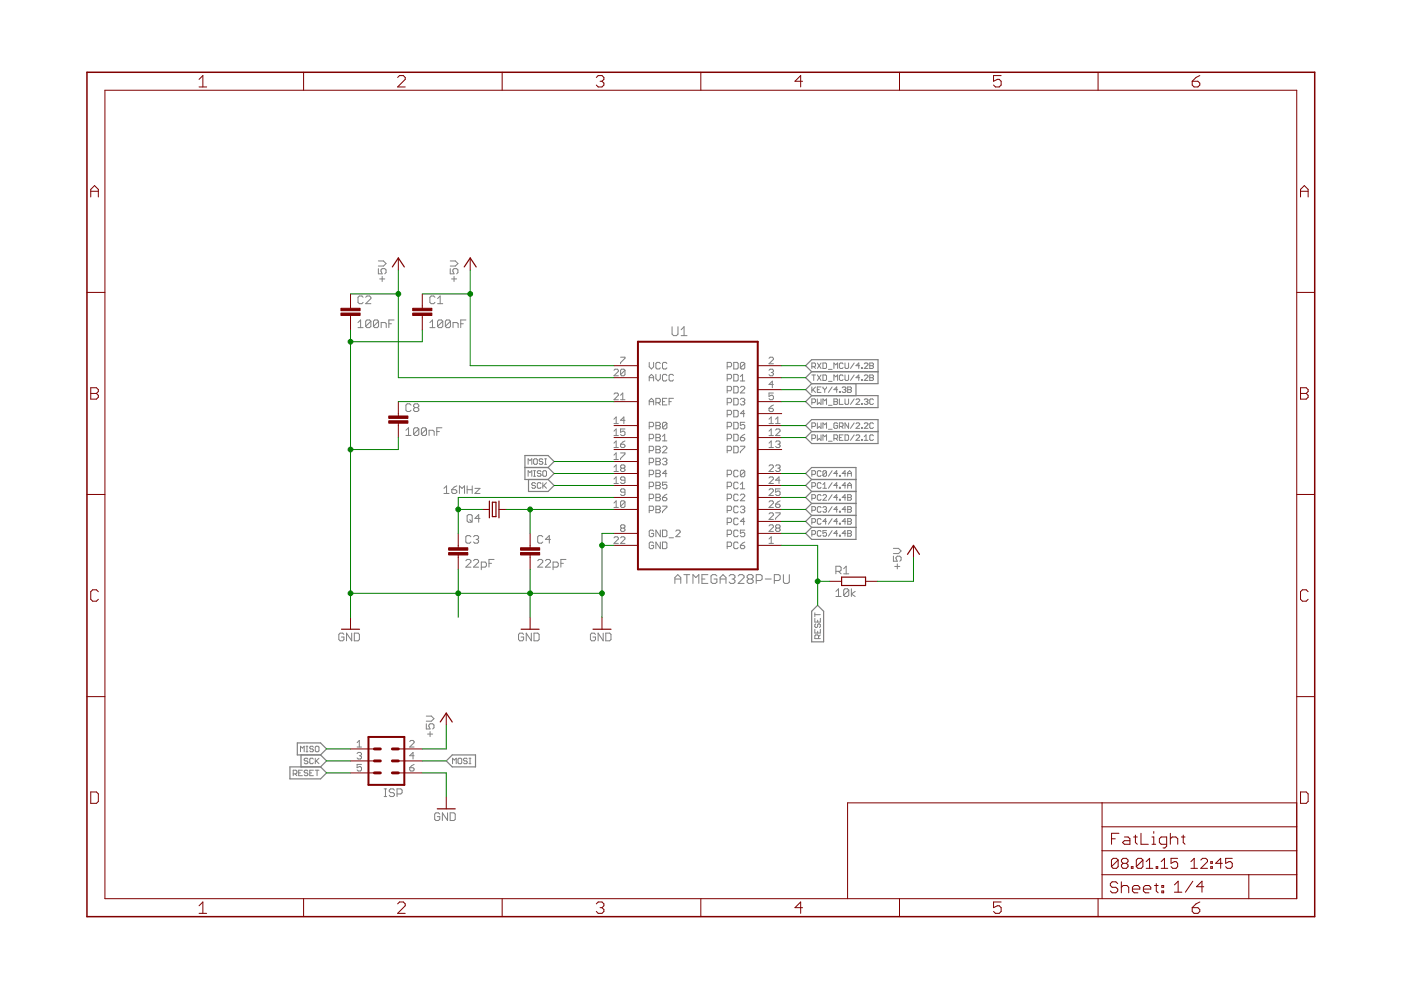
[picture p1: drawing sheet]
<svg xmlns="http://www.w3.org/2000/svg" width="297mm" height="210mm" viewBox="0 0 297 210" stroke-linecap="round" stroke-linejoin="round" font-family="sans-serif">
<g fill="none" stroke="#808080" stroke-width=".21">
<path d="M80.2 57v1.1h.8l-.2-.6v-.3l.2-.2h.6l.3 .2v.6l-.3 .3M80.2 55.3h1.1l.6 .6-.6 .5h-1.1M80.5 59.1h1.1M81 58.6v1.1M95.5 57v1.1h.8l-.3-.6v-.3l.3-.2h.5l.3 .2v.6l-.3 .3M95.5 55.3h1l.6 .6-.6 .5h-1M95.7 59.1h1.1M96.3 58.6v1.1M75.9 69.5h1.1M75.9 68.4l.6-.6v1.7M77 63l-.3-.2h-.5l-.3 .2v1.1l.3 .3h.5l.3-.3M77.5 63l.3-.2h.6l.2 .2v.3l-1.1 1.1h1.1"/>
<path d="M78.6 68.1v1.1l-.2 .3h-.6l-.3-.3M78.6 68.1l-.2-.3h-.6l-.3 .3v1.1M78.6 68.1l-1.1 1.1M80.3 68.1v1.1l-.3 .3h-.5l-.3-.3M80.3 68.1l-.3-.3h-.5l-.3 .3v1.1M80.3 68.1l-1.1 1.1M80.8 69.5v-1.1h.8l.3 .2v.9M82.4 68.6h.6M83.5 67.8h-1.1v1.7M91.1 68.4l.6-.6v1.7M91.1 69.5h1.1M92.2 63l-.3-.2h-.5l-.3 .2v1.1l.3 .3h.5l.3-.3"/>
<path d="M92.8 64.4h1.1M92.8 63.3l.5-.5v1.6M93.9 68.1v1.1l-.3 .3h-.6l-.2-.3M93.9 68.1l-.3-.3h-.6l-.2 .3v1.1M93.9 68.1l-1.1 1.1M95.5 68.1v1.1l-.3 .3h-.5l-.3-.3M95.5 68.1l-.3-.3h-.5l-.3 .3v1.1M95.5 68.1l-1.1 1.1M96.1 69.5v-1.1h.8l.2 .2v.9M97.7 68.6h.5M98.8 67.8h-1.1v1.7M130.2 78.5l.2-.2h.5l.2 .2v.2l-.9 1h.9"/>
<path d="M131.6 75.7h.9v.3l-.9 .9v.2M132.5 78.5v.9l-.2 .3h-.5l-.2-.3M132.5 78.5l-.2-.2h-.5l-.2 .2v.9M132.5 78.5l-.9 .9M137.6 76.8v1l.5 .4 .5-.4v-1M139.1 79.4v.9l.4 .5 .5-.5v-.9M140 77.1l-.2-.3h-.5l-.2 .3v.9l.2 .2h.5l.2-.2M141.4 79.6l-.2-.2h-.5l-.2 .2v.9l.2 .3h.5l.2-.3M141.4 77.1l-.2-.3h-.5l-.2 .3v.9l.2 .2h.5l.2-.2M142.5 69.3v1.5l.3 .4h.6l.3-.4v-1.5M142.8 79.6l-.2-.2h-.5l-.2 .2v.9l.2 .3h.5l.2-.3M144.4 71.2h1.3"/>
<path d="M144.4 69.9l.6-.6v1.9M154.2 77.8h.7l.2-.3v-.4l-.2-.3h-.7v1.4M155.6 76.8h.7l.2 .3v.9l-.2 .2h-.7zM155.6 79.4h.7l.2 .2v.9l-.2 .3h-.7zM157 79.8l.4-.4v1.4M157.9 77.1v.9l-.2 .2h-.5l-.2-.2M157.9 77.1l-.2-.3h-.5l-.2 .3v.9M157.9 77.1l-.9 .9M163 76l.3-.3h.4l.3 .3v.2l-1 .9h1M163 78.5l.3-.2h.4l.3 .2-.3 .5M163.5 79h.2M163.7 79l.3 .2-.3 .5h-.4l-.3-.3"/>
<path d="M172.1 77.7h.6l.2-.2v-.3l-.2-.2h-.6v1.1M172.1 79.5h.8M172.5 77.7l.4 .4M172.5 79.5v1.2M173.3 77l.8 1.1M173.3 79.5l.8 1.2M174.1 77l-.8 1.1M174.1 79.5l-.8 1.2M174.5 77h.5l.2 .2v.7l-.2 .2h-.5zM174.5 79.5h.5l.2 .2v.8l-.2 .2h-.5zM175.6 78.3h.8M176.8 78.1v-1.1l.4 .3 .4-.3v1.1"/>
<path d="M178.8 77.2l-.2-.2h-.4l-.2 .2v.7l.2 .2h.4l.2-.2M178.8 79.7l-.2-.2h-.4l-.2 .2v.8l.2 .2h.4l.2-.2M179.2 77v.9l.1 .2h.4l.2-.2v-.9M179.2 79.5v1l.1 .2h.4l.2-.2v-1M181.1 77l-.8 1.1M181.1 79.5l-.8 1.2M182.3 77.5h-.8l.6-.5v1.1M182.6 77.9h.2v.2h-.2zM183.2 77.2l.2-.2h.4l.2 .2v.1l-.8 .8h.8M183.2 79.7l.2-.2h.4l.2 .2v.2l-.8 .8h.8M184.4 77h.6l.2 .2-.2 .3 .2 .4-.2 .2h-.6zM184.4 79.5h.6l.2 .2-.2 .4 .2 .4-.2 .2h-.6z"/>
<path d="M184.4 77.5h.6M86.1 91.2l.5-.5v1.6M86.1 92.3h1M87.1 85.9l-.2-.3h-.6l-.2 .3v1.1l.2 .2h.6l.2-.2M88 86.4l-.3-.3v-.2l.3-.3h.5l.3 .3v.2l-.3 .3M88 86.4l-.3 .3v.3l.3 .2h.5l.3-.2v-.3l-.3-.3M88 86.4h.5M88.8 91v1.1l-.3 .2h-.5l-.3-.2M88.8 91l-.3-.3h-.5l-.3 .3v1.1M88.8 91l-1.1 1.1M90.4 91v1.1l-.3 .2h-.5l-.3-.2M90.4 91l-.3-.3h-.5l-.3 .3v1.1"/>
<path d="M90.4 91l-1.1 1.1M91 92.3v-1.1h.8l.3 .3v.8M92.6 91.5h.6M93.7 90.7h-1.1v1.6M112 98.4v-1.1l.4 .4 .4-.4v1.1M113.1 97.5l.2-.2h.4l.2 .2v.8l-.2 .1h-.4l-.2-.1zM113.1 99.8h.4M113.3 99.8v1.2M115.1 97.5l-.2-.2h-.4l-.2 .2 .2 .4h.4l.2 .1-.2 .4h-.4l-.2-.1M115.3 99.8h.4l.2 .2v.8l-.2 .2h-.4l-.2-.2v-.8zM115.5 97.3h.4M115.5 98.4h.4"/>
<path d="M115.7 97.3v1.1M130.2 88.9l.4-.5v1.4M130.2 92.4h.9M130.2 83.6l.2-.3h.5l.2 .3v.2l-.9 1h.9M130.2 91.4l.4-.4v1.4M130.2 94l.4-.5v1.4M130.2 96.5l.4-.5v1.4M130.2 99l.4-.4v1.4M130.2 89.8h.9M130.2 94.9h.9M130.2 97.4h.9M130.2 100h.9"/>
<path d="M131.6 94.2h.7l.2 .5-.2 .2h-.5l-.2-.2zM131.6 96h.9v.3l-.9 .9v.2M131.6 84.8h.9M131.6 83.8l.4-.5v1.5M131.8 99.3l-.2-.3 .2-.4h.5l.2 .2-.2 .5M131.8 99.3l-.2 .2 .2 .5h.5l.2-.3-.2-.4M131.8 99.3h.5M132.5 91h-.9v.7l.4-.3 .5 .3v.4l-.2 .3h-.5l-.2-.3M132.5 89.1h-.9l.7-.7v1.4M132.5 93.5l-.9 .7M137.6 80.8v-1l.5-.4 .5 .4v1M137.6 85.9v-1l.5-.4 .5 .4v1"/>
<path d="M137.6 90.5h.7l.3-.3v-.4l-.3-.3h-.7v1.4M137.6 93h.7l.3-.2v-.5l-.3-.2h-.7v1.4M137.6 95.5h.7l.3-.2v-.5l-.3-.2h-.7v1.4M137.6 98.1h.7l.3-.2v-.5l-.3-.2h-.7v1.4M137.6 80.1h1M137.6 85.2h1M139.1 97.2h.7l.2 .2-.2 .5 .2 .4-.2 .3h-.7zM139.1 85.4h.7l.2-.2v-.5l-.2-.2h-.7v1.4M139.1 89.5h.7l.2 .3-.2 .4 .2 .5-.2 .2h-.7zM139.1 92.1h.7l.2 .2-.2 .5 .2 .4-.2 .3h-.7zM139.1 94.6h.7l.2 .2-.2 .5 .2 .5-.2 .2h-.7zM139.1 99.7h.7l.2 .2-.2 .5 .2 .5-.2 .2h-.7z"/>
<path d="M139.1 90.2h.7M139.1 92.8h.7M139.1 95.3h.7M139.1 97.9h.7M139.5 85.4l.5 .5M140.5 85.2h.4M140.5 94.8l.2-.2h.5l.2 .2v.3l-.9 .9h.9M140.5 97.4l.2-.2h.5l.2 .2-.2 .5M140.5 93.5h.9M140.5 92.5l.4-.4v1.4M140.9 97.9h.3M141.2 97.9l.2 .2-.2 .5h-.5l-.2-.3"/>
<path d="M141.4 84.5h-.9v1.4h.9M141.4 89.8l-.2-.3h-.5l-.2 .3v.9M141.4 89.8v.9l-.2 .2h-.5l-.2-.2M141.4 89.8l-.9 .9M141.9 85.2h.4M142.8 84.5h-.9v1.4M154.2 80.3h.7l.2-.2v-.5l-.2-.2h-.7v1.4M154.2 85.4h.7l.2-.2v-.5l-.2-.2h-.7v1.4M154.2 90.5h.7l.2-.3v-.4l-.2-.3h-.7v1.4M154.2 93h.7l.2-.2v-.5l-.2-.2h-.7v1.4M154.2 95.5h.7l.2-.2v-.5l-.2-.2h-.7v1.4M154.2 82.8h.7l.2-.2v-.5l-.2-.2h-.7v1.4"/>
<path d="M154.2 87.9h.7l.2-.2v-.5l-.2-.2h-.7v1.4M155.6 84.5h.7l.2 .2v.9l-.2 .3h-.7zM155.6 81.9h.7l.2 .2v1l-.2 .2h-.7zM155.6 89.5h.7l.2 .3v.9l-.2 .2h-.7zM155.6 92.1h.7l.2 .2v.9l-.2 .3h-.7zM155.6 94.6h.7l.2 .2v1l-.2 .2h-.7zM155.6 87h.7l.2 .2v1l-.2 .2h-.7zM156.5 99.9l-.2-.2h-.5l-.2 .2v1l.2 .2h.5l.2-.2M157 80.8h.9M157 84.7l.2-.2h.5l.2 .2-.2 .5M157 82.1l.2-.2h.5l.2 .2v.3l-.9 .9h.9M157 92.8h.7l.2 .4-.2 .3h-.5l-.2-.3z"/>
<path d="M157 94.6h.9v.2l-.9 1v.2M157.4 85.2h.3M157.7 85.2l.2 .2-.2 .5h-.5l-.2-.3M157.9 89.5h-.9v.7l.4-.2 .5 .2v.5l-.2 .2h-.5l-.2-.2M157.9 99.9l-.2-.2h-.5l-.2 .2v1M157.9 99.9v1l-.2 .2h-.5l-.2-.2M157.9 87.7h-.9l.7-.7v1.4M157.9 92.1l-.9 .7M157.9 99.9l-.9 1M163 98.8l.3-.2h.4l.3 .2v.2l-1 1h1M163 92.4h1M163 89.8h1"/>
<path d="M163 94.9h1M163 94l.5-.5v1.4M163 86.6h.7l.3 .4-.3 .3h-.4l-.3-.3zM163 88.9l.5-.5v1.4M163 91.4l.5-.4v1.4M164 83.3h-1v.8l.5-.3h.2l.3 .3v.4l-.3 .3h-.4l-.3-.3M164 81.5h-1l.7-.7v1.4M164 85.9l-1 .7M164.4 91.2l.3-.2h.5l.2 .2v.2l-1 1h1M164.4 89.8h1M164.4 98.8l.3-.2h.5l.2 .2-.2 .5M164.4 88.9l.5-.5v1.4"/>
<path d="M164.4 93.7l.3-.2h.5l.2 .2-.2 .5M164.9 94.2h.3M164.9 99.3h.3M165.2 99.3l.2 .2-.2 .5h-.5l-.3-.3M165.2 94.2l.2 .2-.2 .5h-.5l-.3-.2M172.1 85.4h.6l.2-.2v-.4l-.2-.2h-.6v1.1M172.1 90.4h.6l.2-.2v-.3l-.2-.2h-.6v1.1M172.1 82v1.2M172.1 93h.6l.2-.2v-.4l-.2-.2h-.6v1.2M172.3 82.6l.6 .6M172.9 82l-.8 .8M173.3 84.6v1.1l.4-.3 .4 .3v-1.1"/>
<path d="M173.3 89.7v1.1l.4-.4 .4 .4v-1.1M173.3 92.2v1.2l.4-.4 .4 .4v-1.2M173.3 82.6h.4M174.1 82h-.8v1.2h.8M174.5 82l.4 .6M174.5 85.7v-1.1l.4 .4 .3-.4v1.1M174.5 90.8v-1.1l.4 .3 .3-.3v1.1M174.5 93.4v-1.2l.4 .4 .3-.4v1.2M174.9 82.6v.6M175.2 82l-.3 .6M175.6 91h.8M175.6 85.9h.8"/>
<path d="M175.6 80.9h.8M175.6 93.6h.8M176.4 82l-.8 1.2M176.4 99.8l-.8 1.2M176.8 85.2h.6M176.8 84.6h.6l.2 .2-.2 .4 .2 .4-.2 .1h-.6zM176.8 80.7v-1.2l.4 .4 .4-.4v1.2M176.8 93h.6l.2-.2v-.4l-.2-.2h-.6v1.2M177.2 93l.4 .4M177.6 89.9l-.2-.2h-.4l-.2 .2v.7l.2 .2h.4l.2-.2v-.4h-.4M177.6 82.6h-.8l.6-.6v1.2M178 92.8h.4"/>
<path d="M178 90.4h.6l.2-.2v-.3l-.2-.2h-.6v1.1M178 83h.2v.2h-.2zM178 84.6v1.1h.8M178.4 90.4l.4 .4M178.6 82.2l.2-.2h.4l.1 .2-.1 .4M178.8 92.2h-.8v1.2h.8M178.9 82.6h.3M179.2 84.6v1l.1 .1h.4l.2-.1v-1M179.2 92.2h.5l.2 .2v.8l-.2 .2h-.5zM179.2 82.6l.1 .2-.1 .4h-.4l-.2-.2M179.7 82h.6l.2 .2-.2 .4 .2 .4-.2 .2h-.6zM179.7 82.6h.6"/>
<path d="M179.9 89.7v1.1l-.7-1.1v1.1M181.1 89.7l-.8 1.1M181.1 84.6l-.8 1.1M181.1 92.2l-.8 1.2M181.5 89.9l.2-.2h.4l.2 .2v.1l-.8 .8h.8M181.5 84.8l.2-.2h.4l.2 .2v.2l-.8 .7h.8M181.5 92.4l.2-.2h.4l.2 .2v.2l-.8 .8h.8M182.3 80.1h-.8l.6-.6v1.2M182.6 90.6h.2v.2h-.2zM182.6 80.5h.2v.2h-.2zM182.6 85.6h.2v.1h-.2zM182.6 93.2h.2v.2h-.2z"/>
<path d="M183.2 89.9l.2-.2h.4l.2 .2v.1l-.8 .8h.8M183.2 84.8l.2-.2h.4l.2 .2-.2 .4M183.2 92.6l.4-.4v1.2M183.2 93.4h.8M183.6 85.2h.2M183.8 85.2l.2 .2-.2 .3h-.4l-.2-.1M184.4 80.1h.6M185.2 84.8l-.2-.2h-.4l-.2 .2v.8l.2 .1h.4l.2-.1M185.2 89.9l-.2-.2h-.4l-.2 .2v.7l.2 .2h.4l.2-.2M185.2 92.4l-.2-.2h-.4l-.2 .2v.8l.2 .2h.4l.2-.2M94.1 103.5l.6-.5v1.6M94.1 104.6h1.1"/>
<path d="M95.8 103.8h.8l.3 .3v.3l-.3 .2h-.6l-.2-.2zM96.9 103l-.6 .3-.5 .5M97.4 104.6v-1.6l.6 .5 .5-.5v1.6M98.8 118.9l.2-.3h.6l.2 .3v.3l-1 1h1M99 103.8h1.1M99 103v1.6M99 109.4l.3-.3h.6l.2 .3v1.1l-.2 .2h-.6l-.3-.2zM99.6 110.2l.5 .5M99.8 113.8l-.2-.2h-.6l-.2 .2v1.1l.2 .3h.6l.2-.3M100.1 103v1.6M100.4 118.9l.3-.3h.5l.3 .3v.3l-1.1 1h1.1M100.4 113.8l.3-.2h.5l.3 .2v.3l-.3 .3"/>
<path d="M100.7 103.5h1.1l-1.1 1.1h1.1M100.9 114.4h.3M101.2 114.4l.3 .2v.3l-.3 .3h-.5l-.3-.3M101.8 109.9h-1.1l.8-.8v1.6M103.7 119.4h.5M104.8 118.6h-1.1v1.6M112 101v-1.2l.4 .4 .4-.4v1.2M113.1 101h.4M113.5 102.6l-.2-.3h-.4l-.1 .4 .1 .2h.4l.2 .4-.2 .2h-.4l-.1-.2M114 118.9l.3-.3h.5l.3 .3v.3l-1.1 1h1.1M114.7 100l-.2-.2h-.4l-.2 .4 .2 .2h.4l.2 .4-.2 .2h-.4l-.2-.2M114.7 102.6l-.2-.3h-.4l-.2 .3v.7l.2 .2h.4l.2-.2"/>
<path d="M115.1 102.3v1.2M115.1 113.8l-.3-.2h-.5l-.3 .2v1.1l.3 .3h.5l.3-.3M115.3 102.9l.6 .6M115.6 118.9l.3-.3h.6l.2 .3v.3l-1.1 1h1.1M115.9 102.3l-.8 .8M116.7 114.4h-1.1l.9-.8v1.6M118.9 119.4h.5M120 118.6h-1.1v1.6M130.2 114l.2-.2h.5l.2 .2v.3l-.9 .9h.9M130.2 101.6l.4-.5v1.4M130.2 106.7l.4-.5v1.4M130.2 102.5h.9"/>
<path d="M130.2 107.6h.9M131.6 114l.2-.2h.5l.2 .2v.3l-.9 .9h.9M131.8 112l-.2-.3 .2-.4h.5l.2 .2-.2 .5M131.8 112l-.2 .2 .2 .5h.5l.2-.3-.2-.4M131.8 112h.5M132.5 104.4h-.7l-.2-.3 .2-.4h.5l.2 .2v.9l-.2 .3h-.5l-.2-.3M132.5 101.8h-.7l-.2-.2 .2-.5h.5l.2 .2v1l-.2 .2h-.5l-.2-.2M132.5 106.4v1l-.2 .2h-.5l-.2-.2M132.5 106.4l-.2-.2h-.5l-.2 .2v1M132.5 106.4l-.9 1M137.6 108.2h.7l.3-.2v-.5l-.3-.2h-.7v1.4M137.6 100.6h.7l.3-.2v-.5l-.3-.2h-.7v1.4"/>
<path d="M137.6 103.2h.7l.3-.3v-.4l-.3-.3h-.7v1.4M137.6 105.7h.7l.3-.2v-.5l-.3-.2h-.7v1.4M138.6 112.6l-.3-.2h-.4l-.3 .2v1l.3 .2h.4l.3-.2v-.5h-.5M138.6 115.2l-.3-.3h-.4l-.3 .3v.9l.3 .2h.4l.3-.2v-.5h-.5M139.1 102.2h.7l.2 .3-.2 .4 .2 .5-.2 .2h-.7zM139.1 104.8h.7l.2 .2-.2 .5 .2 .4-.2 .3h-.7zM139.1 107.3h.7l.2 .2-.2 .5 .2 .5-.2 .2h-.7zM139.1 100.4h.7M139.1 102.9h.7M139.1 105.5h.7M139.1 108h.7M140 112.4v1.4l-.9-1.4v1.4"/>
<path d="M140 114.9v1.4l-.9-1.4v1.4M140.5 105.5h.7l.2 .4-.2 .3h-.5l-.2-.3zM140.5 107.3h.9v.2l-.9 1v.2M140.5 112.4h.7l.2 .2v1l-.2 .2h-.7zM140.5 114.9h.7l.2 .3v.9l-.2 .2h-.7zM141.4 102.2h-.9v.7l.4-.2 .5 .2v.5l-.2 .2h-.5l-.2-.2M141.4 100.4h-.9l.7-.7v1.4M141.4 104.8l-.9 .7M141.9 114h.9M143.3 112.6l.2-.2h.5l.2 .2v.3l-.9 .9h.9M154.2 108.2h.7l.2-.2v-.5l-.2-.2h-.7v1.4M154.2 100.6h.7l.2-.2v-.5l-.2-.2h-.7v1.4"/>
<path d="M154.2 103.2h.7l.2-.3v-.4l-.2-.3h-.7v1.4M154.2 105.7h.7l.2-.2v-.5l-.2-.2h-.7v1.4M154.2 113.3h.7l.2-.2v-.5l-.2-.2h-.7v1.4M154.2 115.9h.7l.2-.3v-.4l-.2-.3h-.7v1.4M154.2 110.8h.7l.2-.2v-.5l-.2-.2h-.7v1.4M156.5 102.5l-.2-.3h-.5l-.2 .3v.9l.2 .2h.5l.2-.2M156.5 107.5l-.2-.2h-.5l-.2 .2v1l.2 .2h.5l.2-.2M156.5 115.2l-.2-.3h-.5l-.2 .3v.9l.2 .2h.5l.2-.2M156.5 110.1l-.2-.2h-.5l-.2 .2v.9l.2 .3h.5l.2-.3M156.5 112.6l-.2-.2h-.5l-.2 .2v1l.2 .2h.5l.2-.2M156.5 105l-.2-.2h-.5l-.2 .2v.9l.2 .3h.5l.2-.3M157 102.7l.4-.5v1.4"/>
<path d="M157 103.6h.9M157 105l.2-.2h.5l.2 .2v.2l-.9 1h.9M157 107.5l.2-.2h.5l.2 .2-.2 .5M157 115.6h.7l.2 .5-.2 .2h-.5l-.2-.2zM157.4 108h.3M157.7 108l.2 .2-.2 .5h-.5l-.2-.2M157.9 112.4h-.9v.7l.4-.2 .5 .2v.5l-.2 .2h-.5l-.2-.2M157.9 110.6h-.9l.7-.7v1.4M157.9 114.9l-.9 .7M163 103.9l.3-.2h.4l.3 .2v.2l-1 1h1M163 101.3l.3-.2h.4l.3 .2v.3l-1 .9h1M163 106.4l.3-.2h.4l.3 .2v.3l-1 .9h1"/>
<path d="M163 109l.3-.3h.4l.3 .3v.2l-1 .9h1M163 111.5l.3-.2h.4l.3 .2v.2l-1 1h1M163 115.2h1M163 114.3l.5-.5v1.4M164.4 108.7h1v.3l-1 .9v.2M164.4 106.9h.8l.2 .5-.2 .2h-.5l-.3-.2zM164.7 112l-.3-.3 .3-.4h.5l.2 .2-.2 .5M164.7 112l-.3 .2 .3 .5h.5l.2-.3-.2-.4M164.7 112h.5M165.4 103.7h-1v.7l.5-.3h.3l.2 .3v.4l-.2 .3h-.5l-.3-.3M165.4 101.8h-1l.8-.7v1.4M165.4 106.2l-1 .7"/>
<path d="M172.1 100.6h.6l.2-.2v-.4l-.2-.2h-.6v1.2M172.1 103.1h.6l.2-.2v-.3l-.2-.3h-.6v1.2M172.1 110.7h.6l.2-.1v-.4l-.2-.2h-.6v1.1M172.1 105.7h.6l.2-.2v-.4l-.2-.2h-.6v1.2M172.1 108.2h.6l.2-.2v-.4l-.2-.2h-.6v1.2M172.1 113.3h.6l.2-.2v-.4l-.2-.2h-.6v1.2M174.1 100l-.2-.2h-.4l-.2 .2v.8l.2 .2h.4l.2-.2M174.1 102.6l-.2-.3h-.4l-.2 .3v.7l.2 .2h.4l.2-.2M174.1 105.1l-.2-.2h-.4l-.2 .2v.8l.2 .2h.4l.2-.2M174.1 107.6l-.2-.2h-.4l-.2 .2v.8l.2 .2h.4l.2-.2M174.1 110.2l-.2-.2h-.4l-.2 .2v.7l.2 .2h.4l.2-.2M174.1 112.7l-.2-.2h-.4l-.2 .2v.8l.2 .2h.4l.2-.2"/>
<path d="M174.5 105.1l.2-.2h.3l.2 .2v.2l-.7 .8h.7M174.5 107.6l.2-.2h.3l.2 .2-.2 .4M174.5 103.5h.7M174.5 102.7l.4-.4v1.2M174.9 108h.1M175 108l.2 .2-.2 .4h-.3l-.2-.2M175.2 110.6h-.7l.5-.6v1.1M175.2 100l-.2-.2h-.3l-.2 .2v.8M175.2 112.5h-.7v.6l.4-.2 .3 .2v.4l-.2 .2h-.3l-.2-.2M175.2 100v.8l-.2 .2h-.3l-.2-.2M175.2 100l-.7 .8M176.4 102.3l-.8 1.2"/>
<path d="M176.4 104.9l-.8 1.2M176.4 107.4l-.8 1.2M176.4 110l-.8 1.1M176.4 112.5l-.8 1.2M177.6 100.4h-.8l.6-.6v1.2M177.6 102.9h-.8l.6-.6v1.2M177.6 105.5h-.8l.6-.6v1.2M177.6 108h-.8l.6-.6v1.2M177.6 113.1h-.8l.6-.6v1.2M177.6 110.6h-.8l.6-.6v1.1M178 100.8h.2v.2h-.2zM178 103.3h.2v.2h-.2z"/>
<path d="M178 105.9h.2v.2h-.2zM178 108.4h.2v.2h-.2zM178 110.9h.2v.2h-.2zM178 113.5h.2v.2h-.2zM179.3 102.9h-.7l.6-.6v1.2M179.3 100.4h-.7l.6-.6v1.2M179.3 105.5h-.7l.6-.6v1.2M179.3 108h-.7l.6-.6v1.2M179.3 113.1h-.7l.6-.6v1.2M179.3 110.6h-.7l.6-.6v1.1M179.7 101v-.8l.4-.4 .4 .4v.8M179.7 103.5v-.8l.4-.4 .4 .4v.8"/>
<path d="M179.7 104.9h.6l.2 .2-.2 .4 .2 .4-.2 .2h-.6zM179.7 107.4h.6l.2 .2-.2 .4 .2 .4-.2 .2h-.6zM179.7 110h.6l.2 .2-.2 .4 .2 .3-.2 .2h-.6zM179.7 112.5h.6l.2 .2-.2 .4 .2 .4-.2 .2h-.6zM179.7 100.4h.8M179.7 102.9h.8M179.7 105.5h.6M179.7 108h.6M179.7 113.1h.6M179.7 110.6h.6M189.4 117.9v1.1h.8l-.2-.8 .2-.3h.6l.3 .3v.5l-.3 .3M189.4 116.3h1.1l.6 .5-.6 .6h-1.1"/>
<path d="M190.2 119.5v1.1M72.9 134.5l-.2-.3h-.6l-.3 .3v1.1l.3 .3h.6l.2-.3v-.5h-.5M74.6 134.2v1.7l-1.1-1.7v1.7M75.1 134.2h.8l.3 .3v1.1l-.3 .3h-.8zM102 120.2h.8l.3-.2v-.6l-.3-.2h-.8v1.6M111 134.5l-.3-.3h-.5l-.3 .3v1.1l.3 .3h.5l.3-.3v-.5h-.5M112.6 134.2v1.7l-1-1.7v1.7M113.2 134.2h.8l.3 .3v1.1l-.3 .3h-.8zM117.3 120.2h.8l.3-.2v-.6l-.3-.2h-.8v1.6M126.3 134.5l-.3-.3h-.5l-.3 .3v1.1l.3 .3h.5l.3-.3v-.5h-.6M127.9 134.2v1.7l-1.1-1.7v1.7M128.4 134.2h.9l.2 .3v1.1l-.2 .3h-.9z"/>
<path d="M143.1 123.7v-1.3l.6-.6 .6 .6v1.3M143.1 122.8h1.2M145 121.8h1.2M145.6 121.8v1.9M146.9 123.7v-1.9l.6 .6 .7-.6v1.9M148.8 122.8h.7M150.1 121.8h-1.3v1.9h1.3M152 122.1l-.3-.3h-.6l-.4 .3v1.3l.4 .3h.6l.3-.3v-.6h-.6M152.7 122.8h1.2M152.7 123.7v-1.3l.6-.6 .6 .6v1.3M154.6 122.1l.3-.3h.6l.3 .3v.3l-.3 .4M155.2 122.8h.3"/>
<path d="M155.5 122.8l.3 .3v.3l-.3 .3h-.6l-.3-.3M156.5 122.1l.3-.3h.6l.4 .3v.3l-1.3 1.3h1.3M158.7 122.8h.7M158.7 122.8l-.3-.4v-.3l.3-.3h.7l.3 .3v.3l-.3 .4M158.7 122.8l-.3 .3v.3l.3 .3h.7l.3-.3v-.3l-.3-.3M160.3 123.1h1l.3-.3v-.7l-.3-.3h-1v1.9M162.2 122.8h1.3M164.2 123.1h.9l.3-.3v-.7l-.3-.3h-.9v1.9M166.1 121.8v1.6l.3 .3h.6l.3-.3v-1.6M172.8 129.9v.8M172.8 131.1v.8h1.1v-.8M172.8 133.4v.8h1.1v-.8"/>
<path d="M172.8 130.3h1.1M173 132.3l-.2 .2v.4l.3 .2 .3-.2v-.4l.3-.2 .2 .2v.4l-.2 .2M173.4 131.5v.4M173.4 133.8v.4M173.5 135.4v-.6l-.1-.2h-.4l-.2 .2v.6h1.1M173.9 134.6l-.4 .4M177.2 125.4l.6-.6v1.7M177.2 126.5h1.1M177.2 121.1h.9l.2-.2v-.6l-.2-.2h-.9v1.6M177.8 121.1l.5 .6M178.9 120.6l.5-.5v1.6M178.9 121.7h1.1"/>
<path d="M180 125.1v1.1l-.3 .3h-.6l-.2-.3M180 125.1l-.3-.3h-.6l-.2 .3v1.1M180 125.1l-1.1 1.1M180.5 124.8v1.7M181.3 125.4l-.8 .5 .8 .6M189.7 120.1h1.1M63.7 159.4v-1.2l.4 .4 .4-.4v1.2M64.9 159.4h.4M64.9 158.2h.4M65.1 158.2v1.2M66.4 158.4l-.1-.2h-.4l-.2 .2 .2 .4h.4l.1 .2-.1 .4h-.4l-.2-.2M67 158.2h.4l.2 .2v.8l-.2 .2h-.4l-.2-.2v-.8z"/>
<path d="M75.7 159.8l.2-.3h.5l.2 .3-.2 .4M75.7 157.5l.5-.5v1.4M75.7 158.4h.9M86.9 157.2l.2-.2h.5l.2 .2v.3l-.9 .9h.9M90.4 153.5v1.1h.8l-.3-.6v-.3l.3-.2h.5l.3 .2v.6l-.3 .3M90.4 151.8h1.1l.5 .6-.5 .5h-1.1M90.7 155.6h1M91.2 155.1v1.1M62.2 164.1h.5l.2-.2v-.4l-.2-.2h-.5v1.2M62.5 164.1l.4 .4M63.3 163.9h.4M64.1 163.3h-.8v1.2h.8"/>
<path d="M65.3 163.5l-.2-.2h-.4l-.2 .4 .2 .2h.4l.2 .4-.2 .2h-.4l-.2-.2M65.3 161l-.2-.2h-.4l-.2 .3 .2 .2h.4l.2 .4-.2 .2h-.4l-.2-.2M65.7 163.9h.4M66.4 163.3h-.7v1.2h.7M66.4 161l-.1-.2h-.4l-.2 .2v.7l.2 .2h.4l.1-.2M66.8 163.3h.8M66.8 160.8v1.1M67 161.3l.6 .6M67.2 163.3v1.2M67.6 160.8l-.8 .7M76.2 160.2h.2M76.4 160.2l.2 .3-.2 .4h-.5l-.2-.2"/>
<path d="M76.6 162.1h-.9v.7l.5-.3 .4 .3v.4l-.2 .3h-.5l-.2-.3M81.4 168.9h.6M81.4 167.3h.6M81.7 167.3v1.6M83.6 167.5l-.2-.2h-.6l-.3 .2v.3l.3 .3h.6l.2 .2v.3l-.2 .3h-.6l-.3-.3M84.2 168.3h.8l.3-.2v-.6l-.3-.2h-.8v1.6M86.9 162.8h.7l.2 .4-.2 .3h-.5l-.2-.3zM87.8 162.1l-.9 .7M87.8 160.2h-.9l.7-.7v1.4M93.2 172.6l-.2-.3h-.6l-.2 .3v1.1l.2 .3h.6l.2-.3v-.6h-.5M94.9 172.3v1.7l-1.1-1.7v1.7M95.4 172.3h.8l.3 .3v1.1l-.3 .3h-.8z"/>
<path d="M95.9 161.9v-1.1l.4 .3 .4-.3v1.1M97.3 160.8h.4l.2 .2v.7l-.2 .2h-.4l-.2-.2v-.7zM99.1 161l-.2-.2h-.4l-.2 .3 .2 .2h.4l.2 .4-.2 .2h-.4l-.2-.2M99.4 160.8h.4M99.4 161.9h.4M99.7 160.8v1.1"/>
</g>
<g fill="none" stroke="#808080" stroke-width=".25">
<path d="M172.1 78.8l-1.3-1.3 1.3-1.2h14.1v5h-14.1M172.1 78.8h14.1M172.1 78.8l-1.3 1.3 1.3 1.2M111.3 99.1h4.9M116.2 99.1l1.3-1.2-1.3-1.3h-4.9v5.1h4.9M116.2 99.1l1.3 1.3-1.3 1.3M170.8 90.2l1.3-1.2h14.1v5h-14.1l-1.3-1.2 1.3-1.3zM172.1 91.5h14.1M172.1 83.9h14.1v2.5h-14.1l-1.3-1.2zM172.1 81.3l-1.3 1.3 1.3 1.3M181.5 81.3v2.6M112.1 101.7v2.5h4.1l1.3-1.3-1.3-1.2"/>
<path d="M172.1 104.2h9.4M172.1 101.7h9.4M172.1 101.7l-1.3-1.3 1.3-1.3h9.4v15.3h-9.4l-1.3-1.3 1.3-1.3M172.1 101.7l-1.3 1.2 1.3 1.3M172.1 104.2l-1.3 1.3 1.3 1.2M172.1 106.7h9.4M172.1 106.7l-1.3 1.3 1.3 1.3M172.1 109.3h9.4M172.1 109.3l-1.3 1.3 1.3 1.2M172.1 111.8h9.4M173.4 128.3l1.2 1.3v6.5h-2.5v-6.5zM63 157.5h5l1.2 1.3-1.2 1.3h-5z"/>
<path d="M61.5 162.6h6.5l1.2 1.3-1.2 1.2h-6.5zM63.8 160.1v2.5M68 160.1l1.2 1.2-1.2 1.3M94.6 161.3l1.3-1.2h4.9v2.5h-4.9z"/>
</g>
<g fill="none" stroke="#800000" stroke-width=".21">
<path d="M22.2 19.1h252.7v171.4h-252.7zM42.2 16.8l.8-.8v2.4M42.2 18.4h1.6M64.4 15.3v3.8M84.3 16.4l.4-.4h.8l.4 .4v.4l-1.6 1.6h1.6M106.5 15.3v3.8M126.4 16.4l.4-.4h.8l.4 .4v.4l-.4 .4M127.2 17.2h.4M127.6 17.2l.4 .4v.4l-.4 .4h-.8l-.4-.4M148.6 15.3v3.8M170.2 17.2h-1.6l1.2-1.2v2.4M190.7 15.3v3.8"/>
<path d="M212.3 16h-1.6v1.2l.8-.4h.4l.4 .4v.8l-.4 .4h-.8l-.4-.4M232.8 15.3v3.8M252.8 17.2h1.2l.4 .4v.4l-.4 .4h-.8l-.4-.4zM254.4 16l-.8 .4-.8 .8M19.2 41.8v-1.6l.8-.9 .8 .9v1.6M19.2 40.6h1.6M84.5 54.7v2.5M99.7 54.7v2.5M275.7 40.6h1.6M275.7 41.8v-1.6l.8-.9 .8 .9v1.6M18.4 62h3.8M74.3 62.3v3.1"/>
<path d="M74.3 66.9v3M89.5 62.3v3.1M89.5 66.9v3M130.2 77.5h5.1M160.7 77.5h5M274.9 62h3.8M19.2 82.2h1.2l.4 .4v.4l-.4 .4 .4 .4v.4l-.4 .4h-1.2zM19.2 83.4h1.2M84.5 85.2v3M84.5 89.7v3.1M130.2 80.1h5.1M130.2 85.2h5.1"/>
<path d="M130.2 90.2h5.1M130.2 92.8h5.1M130.2 95.3h5.1M130.2 97.9h5.1M160.7 80.1h5M160.7 85.2h5M160.7 90.2h5M160.7 92.8h5M160.7 95.3h5M160.7 82.6h5M160.7 87.7h5M275.7 82.2h1.2l.4 .4v.4l-.4 .4 .4 .4v.4l-.4 .4h-1.2z"/>
<path d="M275.7 83.4h1.2M18.4 104.8h3.8M97.2 113.1v3M97.2 117.7v3M102.2 108h1.6M105.8 108h1.5M112.4 113.1v3M112.4 117.7v3M130.2 100.4h5.1M130.2 102.9h5.1M130.2 105.5h5.1M130.2 108h5.1"/>
<path d="M130.2 113.1h5.1M130.2 115.6h5.1M160.7 100.4h5M160.7 102.9h5M160.7 105.5h5M160.7 108h5M160.7 113.1h5M160.7 115.6h5M160.7 110.6h5M193.7 115.6v2.6M274.9 104.8h3.8M20.8 125.5l-.4-.4h-.8l-.4 .4v1.6l.4 .4h.8l.4-.4"/>
<path d="M74.3 130.9v2.5M112.4 130.9v2.5M127.6 130.9v2.5M175.9 123.3h2.5M183.5 123.3h2.6M277.3 125.5l-.4-.4h-.8l-.4 .4v1.6l.4 .4h.8l.4-.4M18.4 147.7h3.8M74.3 158.8h5.1M84.5 158.8h5M94.6 151.2v2.5M274.9 147.7h3.8M19.2 167.9h1.2l.4 .4v1.6l-.4 .4h-1.2z"/>
<path d="M74.3 161.3h5.1M74.3 163.9h5.1M84.5 161.3h5M84.5 163.9h5M94.6 169v2.5M233.7 170.2v20.3M233.7 175.3h41.2M235.7 177.8h.8M237.2 176.7h-1.5v2.3M238.4 177.5h.8l.4 .3v1.2h-1.2l-.4-.4 .4-.4h1.2M240.3 177.5h.8M240.7 177.1v1.5l.4 .4"/>
<path d="M241.9 176.7v2.3h1.6M244.2 177.5h.4v1.5M244.2 179h.8M244.6 176.3v.4M247.4 179h-1.2l-.4-.4v-.8l.4-.3h1.2v1.9l-.4 .4h-.4M248.1 177.8l.4-.3h.8l.4 .3v1.2M248.1 176.7v2.3M250.5 177.5h.7M250.9 177.1v1.5l.3 .4M274.9 170.2h-95.2v20.3M275.7 167.9h1.2l.4 .4v1.6l-.4 .4h-1.2zM42.2 192l.8-.8v2.5"/>
<path d="M42.2 193.7h1.6M64.4 190.5v3.9M84.3 191.6l.4-.4h.8l.4 .4v.4l-1.6 1.7h1.6M106.5 190.5v3.9M126.4 191.6l.4-.4h.8l.4 .4v.4l-.4 .4M127.2 192.4h.4M127.6 192.4l.4 .4v.5l-.4 .4h-.8l-.4-.4M148.6 190.5v3.9M170.2 192.4h-1.6l1.2-1.2v2.5M190.7 190.5v3.9M212.3 191.2h-1.6v1.2l.8-.4h.4l.4 .4v.9l-.4 .4h-.8l-.4-.4M232.8 190.5v3.9"/>
<path d="M233.7 185.5h41.2M233.7 180.4h41.2M237 187.3l-.4-.3h-.8l-.4 .3v.4l.4 .4h.8l.4 .4v.4l-.4 .4h-.8l-.4-.4M237.1 182.4l-.4-.4h-.7l-.4 .4v1.3M237.1 182.4v1.3l-.4 .4h-.7l-.4-.4M237.1 182.4l-1.5 1.3M237.7 187v2.3M237.7 188.1l.4-.4h.8l.4 .4v1.2M238.1 183l-.3-.3v-.3l.3-.4h.7l.4 .4v.3l-.4 .3M238.1 183l-.3 .4v.3l.3 .4h.7l.4-.4v-.3l-.4-.4M238.1 183h.7M239.9 183.7h.3v.4h-.3z"/>
<path d="M240.1 188.5h1.6v-.4l-.4-.4h-.8l-.4 .4v.8l.4 .4h.8M242.3 182.4l-.3-.4h-.7l-.4 .4v1.3M242.3 182.4v1.3l-.3 .4h-.7l-.4-.4M242.3 182.4l-1.4 1.3M242.4 188.5h1.6v-.4l-.4-.4h-.8l-.4 .4v.8l.4 .4h.8M243 184.1h1.4M243 182.7l.7-.7v2.1M244.8 187.7h.8M245.1 183.7h.4v.4h-.4zM245.2 187.3v1.6l.4 .4M246.2 184.1h1.4M246.2 182.7l.7-.7v2.1"/>
<path d="M246.3 187.7h.4v.4h-.4zM246.3 188.9h.4v.4h-.4zM249 187.6l.8-.8v2.4M249 189.2h1.6M249.7 182h-1.4v1l.7-.3h.3l.4 .3v.7l-.4 .4h-.7l-.3-.4M252.5 184.1h1.4M252.5 182.7l.7-.7v2.1M252.8 192.4h1.2l.4 .4v.5l-.4 .4h-.8l-.4-.4zM252.9 186.8l-1.6 2.4M254.4 191.2l-.8 .4-.8 .8M254.6 182.4l.4-.4h.7l.3 .4v.3l-1.4 1.4h1.4M255.2 188h-1.5l1.1-1.2v2.4"/>
<path d="M256.7 183.7h.3v.4h-.3zM256.7 182.7h.3v.3h-.3zM259.2 183h-1.5l1.1-1v2.1M261.3 182h-1.4v1l.7-.3h.3l.4 .3v.7l-.4 .4h-.7l-.3-.4M264.8 185.5v5"/>
</g>
<path d="M135.3 72.5h25.4v48.2h-25.4zM78.1 156.3h7.6v10.1h-7.6z" fill="none" stroke="#800000" stroke-width=".42"/>
<path d="M83.2 56.6l1.3-1.9 1.2 1.9M98.4 56.6l1.3-1.9 1.3 1.9M103.8 106.2v3.6M104.4 106.5h.8v3h-.8zM105.8 106.2v3.6M192.4 117.5l1.3-1.9 1.2 1.9M72.4 133.4h3.8M110.5 133.4h3.8M125.7 133.4h3.8M178.4 122.4h5.1v1.7h-5.1zM93.3 153.1l1.3-1.9 1.3 1.9M92.7 171.5h3.8" fill="none" stroke="#800000" stroke-width=".25"/>
<g fill="#800000" stroke="#800000" stroke-width=".21">
<path d="M87.5 66.4h4.1v.5h-4.1z"/>
<path d="M87.5 65.4h4.1v.5h-4.1z"/>
<path d="M72.3 66.4h4v.5h-4z"/>
<path d="M72.3 65.4h4v.5h-4z"/>
<path d="M95.1 117.2h4.1v.5h-4.1z"/>
<path d="M95.1 116.1h4.1v.5h-4.1z"/>
<path d="M110.4 117.2h4v.5h-4z"/>
<path d="M110.4 116.1h4v.5h-4z"/>
<path d="M82.4 89.2h4.1v.5h-4.1z"/>
<path d="M82.4 88.2h4.1v.5h-4.1z"/>
</g>
<path d="M18.4 15.3h260.3v179.1h-260.3z" fill="none" stroke="#800000" stroke-width=".32"/>
<path d="M79.4 158.8h1.2M83.2 158.8h1.3M79.4 163.9h1.2M79.4 161.3h1.2M83.2 163.9h1.3M83.2 161.3h1.3" fill="none" stroke="#800000" stroke-width=".61"/>
<g fill="none" stroke="#008000" stroke-width=".21">
<path d="M84.5 57.2v22.9h45.7M99.7 57.2v20.3h30.5M74.3 69.9v61M74.3 62.3h10.2M89.5 69.9v2.6h-15.2M89.5 62.3h10.2M165.7 77.5h5.1M84.5 92.8v2.5h-10.2M84.5 85.2h45.7M117.5 97.9h12.7M165.7 80.1h5.1M165.7 90.2h5.1"/>
<path d="M165.7 85.2h5.1M165.7 82.6h5.1M165.7 92.8h5.1M97.2 108h5M107.3 108h22.9M112.4 108v5.1M117.5 102.9h12.7M117.5 100.4h12.7M127.6 115.6h2.6M130.2 105.5h-33v7.6M130.2 113.1h-2.6v17.8M165.7 108h5.1"/>
<path d="M165.7 105.5h5.1M165.7 113.1h5.1M165.7 115.6h7.7v12.7M165.7 102.9h5.1M165.7 100.4h5.1M165.7 110.6h5.1M193.7 118.2v5.1h-7.6M74.3 125.8h53.3M97.2 120.7v10.2M112.4 120.7v10.2M173.4 123.3h2.5M69.2 158.8h5.1"/>
<path d="M94.6 153.7v5.1h-5.1M69.2 163.9h5.1M69.2 161.3h5.1M89.5 163.9h5.1v5.1M89.5 161.3h5.1"/>
</g>
<g fill="#008000" stroke="#008000" stroke-width=".21">
<circle cx="112.4" cy="108" r=".51"/>
<circle cx="97.2" cy="108" r=".51"/>
<circle cx="127.6" cy="115.6" r=".51"/>
<circle cx="127.6" cy="125.8" r=".51"/>
<circle cx="112.4" cy="125.8" r=".51"/>
<circle cx="97.2" cy="125.8" r=".51"/>
<circle cx="74.3" cy="72.5" r=".51"/>
<circle cx="74.3" cy="95.3" r=".51"/>
<circle cx="74.3" cy="125.8" r=".51"/>
<circle cx="84.5" cy="62.3" r=".51"/>
<circle cx="99.7" cy="62.3" r=".51"/>
<circle cx="173.4" cy="123.3" r=".51"/>
</g>
</svg>
